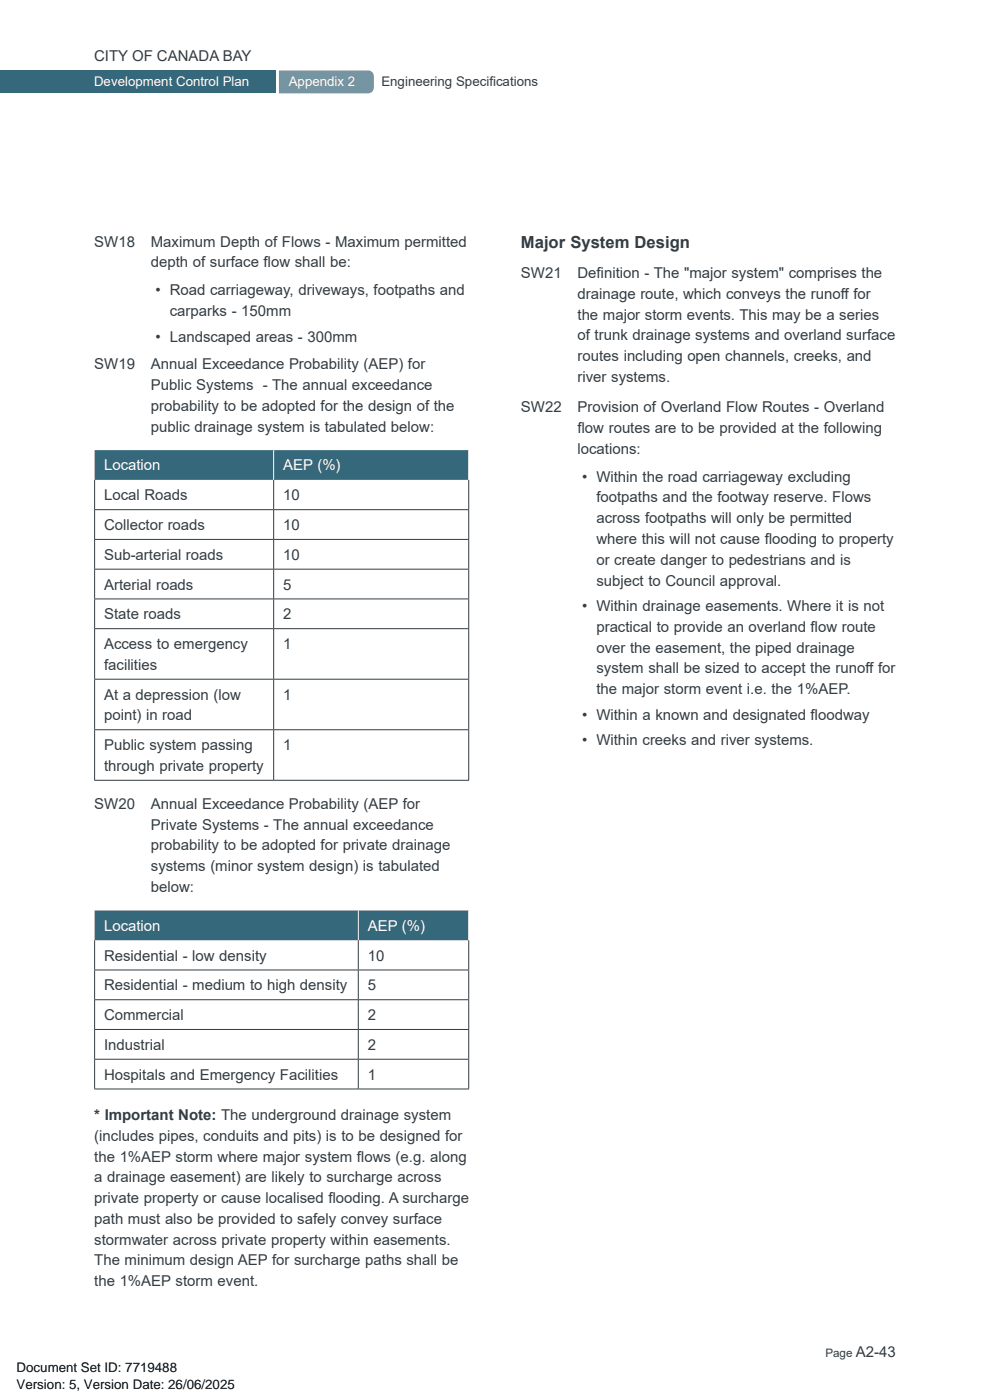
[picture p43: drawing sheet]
<svg xmlns="http://www.w3.org/2000/svg" width="210mm" height="297mm" viewBox="0 0 210 297" stroke-linecap="round" stroke-linejoin="round" font-family="sans-serif">
<defs><g id="words">
<text font-size="3.5" fill="#333c42" x="110.5" y="52.6">Major System Design</text>
<g font-size="3.2" fill="#333c42">
<text x="20" y="13">CITY OF CANADA BAY</text>
<text x="20" y="52.3">SW18</text>
<text x="32" y="52.3">Maximum Depth of Flows - Maximum permitted</text>
<text x="32" y="56.7">depth of surface f</text>
<text x="55.9" y="56.7">low shall be:</text>
<text x="110.5" y="59">SW21</text>
<text x="122.5" y="59">Def</text>
<text x="126.6" y="59">inition - The &quot;major system&quot; comprises the</text>
<text x="33" y="62.6">• Road carriageway, driveways, footpaths and</text>
<text x="122.5" y="63.4">drainage route, which conveys the runof</text>
<text x="178.4" y="63.4">f for</text>
<text x="36" y="67">carparks - 150mm</text>
<text x="122.5" y="67.8">the major storm events. This may be a series</text>
<text x="33" y="72.5">• Landscaped areas - 300mm</text>
<text x="122.5" y="72.2">of trunk drainage systems and overland surface</text>
<text x="122.5" y="76.6">routes including open channels, creeks, and</text>
<text x="20" y="78.4">SW19</text>
<text x="32" y="78.4">Annual Exceedance Probability (AEP) for</text>
<text x="32" y="82.8">Public Systems - The annual exceedance</text>
<text x="122.5" y="81">river systems.</text>
<text x="32" y="87.2">probability to be adopted for the design of the</text>
<text x="110.5" y="87.4">SW22</text>
<text x="122.5" y="87.4">Provision of Overland Flow Routes - Overland</text>
<text x="32" y="91.6">public drainage system is tabulated below:</text>
<text x="122.5" y="91.8">f</text>
<text x="122.5" y="91.8">low routes are to be provided at the following</text>
<text x="122.5" y="96.3">locations:</text>
<text x="22.1" y="106.1">Local Roads</text>
<text x="60" y="106.1">10</text>
<text x="123.5" y="102.2">• Within the road carriageway excluding</text>
<text x="126.5" y="106.6">footpaths and the footway reserve. Flows</text>
<text x="22.1" y="112.4">Collector roads</text>
<text x="60" y="112.4">10</text>
<text x="126.5" y="111">across footpaths will only be permitted</text>
<text x="22.1" y="118.7">Sub-arterial roads</text>
<text x="60" y="118.7">10</text>
<text x="126.5" y="115.4">where this will not cause f</text>
<text x="126.5" y="119.8">or create danger to pedestrians and is</text>
<text x="162.2" y="115.4">looding to property</text>
<text x="22.1" y="125.1">Arterial roads</text>
<text x="60" y="125.1">5</text>
<text x="126.5" y="124.2">subject to Council approval.</text>
<text x="22.1" y="131.4">State roads</text>
<text x="60" y="131.4">2</text>
<text x="123.5" y="129.6">• Within drainage easements. Where it is not</text>
<text x="22.1" y="137.7">Access to emergency</text>
<text x="60" y="137.7">1</text>
<text x="126.5" y="134">practical to provide an overland f</text>
<text x="171.9" y="134">low route</text>
<text x="22.1" y="142.1">facilities</text>
<text x="126.5" y="138.4">over the easement, the piped drainage</text>
<text x="126.5" y="142.9">system shall be sized to accept the runof</text>
<text x="183.6" y="142.9">f for</text>
<text x="22.1" y="148.4">At a depression (low</text>
<text x="60" y="148.4">1</text>
<text x="126.5" y="147.3">the major storm event i.e. the 1%AEP.</text>
<text x="22.1" y="152.8">point) in road</text>
<text x="123.5" y="152.7">• Within a known and designated f</text>
<text x="172" y="152.7">loodway</text>
<text x="22.1" y="159.1">Public system passing</text>
<text x="60" y="159.1">1</text>
<text x="123.5" y="158.1">• Within creeks and river systems.</text>
<text x="22.1" y="163.5">through private property</text>
<text x="20" y="171.6">SW20</text>
<text x="32" y="171.6">Annual Exceedance Probability (AEP for</text>
<text x="32" y="176">Private Systems - The annual exceedance</text>
<text x="32" y="180.4">probability to be adopted for private drainage</text>
<text x="32" y="184.8">systems (minor system design) is tabulated</text>
<text x="32" y="189.2">below:</text>
<text x="22.1" y="203.8">Residential - low density</text>
<text x="78" y="203.8">10</text>
<text x="22.1" y="210.1">Residential - medium to high density</text>
<text x="78" y="210.1">5</text>
<text x="22.1" y="216.4">Commercial</text>
<text x="78" y="216.4">2</text>
<text x="22.1" y="222.7">Industrial</text>
<text x="78" y="222.7">2</text>
<text x="22.1" y="229">Hospitals and Emergency Facilities</text>
<text x="78" y="229">1</text>
<text x="20" y="237.6">* Important Note: The underground drainage system</text>
<text x="20" y="242">(includes pipes, conduits and pits) is to be designed for</text>
<text x="20" y="246.4">the 1%AEP storm where major system f</text>
<text x="20" y="250.8">a drainage easement) are likely to surcharge across</text>
<text x="75.7" y="246.4">lows (e.g. along</text>
<text x="20" y="255.2">private property or cause localised f</text>
<text x="69.7" y="255.2">looding. A surcharge</text>
<text x="20" y="259.6">path must also be provided to safely convey surface</text>
<text x="20" y="264.1">stormwater across private property within easements.</text>
<text x="20" y="268.5">The minimum design AEP for surcharge paths shall be</text>
<text x="20" y="272.9">the 1%AEP storm event.</text>
<text x="181.5" y="288">A2-43</text>
</g>
<g font-size="3.2" fill="#fff">
<text x="22.1" y="99.8">Location</text>
<text x="60" y="99.8">AEP (%)</text>
<text x="22.1" y="197.5">Location</text>
<text x="78" y="197.5">AEP (%)</text>
</g>
<g font-size="2.8" fill="#fff">
<text x="20" y="18.2">Development Control Plan</text>
<text x="61.3" y="18.2">Appendix 2</text>
</g>
<g font-size="2.8" fill="#333c42">
<text x="80.9" y="18.2">Engineering Specif</text>
<text x="103.8" y="18.2">ications</text>
</g>
<g font-size="2.8">
<text x="3.5" y="291.1">Document Set ID: 7719488</text>
<text x="3.5" y="294.7">Version: 5, Version Date: 26/06/2025</text>
</g>
<text font-size="2.5" fill="#333c42" x="175.1" y="288">Page</text>
</g></defs>
<path d="M0 15h58.4v4.8h-58.4z" fill="#35687b"/>
<path d="M59.2 15h18.9a1.2 1.2 0 0 1 1.2 1.2v2.4a1.2 1.2 0 0 1-1.2 1.2h-18.9z" fill="#7195a3"/>
<path d="M20.1 95.5h37.9v6.3h-37.9zM58 95.5h41.4v6.3h-41.4z" fill="#35687b"/>
<path d="M58 95.5v6.3M99.4 95.5v6.3" fill="none" stroke="#fff" stroke-width=".21"/>
<g fill="none" stroke="#333c42" stroke-width=".21">
<path d="M20 108.1h79.5M20 114.4h79.5M20.1 101.8v6.3M20.1 108.2v6.2M20.1 114.5v6.2M58 101.8v6.3M58 108.2v6.2M58 114.5v6.2M99.4 101.8v6.3M99.4 108.2v6.2M99.4 114.5v6.2M20 120.7h79.5"/>
<path d="M20 127.1h79.5M20 133.4h79.5M20.1 120.8v6.2M20.1 127.1v6.2M20.1 133.4v10.6M58 120.8v6.2M58 127.1v6.2M58 133.4v10.6M99.4 120.8v6.2M99.4 127.1v6.2M99.4 133.4v10.6M20 144.1h79.5"/>
<path d="M20 154.8h79.5M20.1 144.2v10.5M20.1 154.9v10.6M58 144.2v10.5M58 154.9v10.6M99.4 144.2v10.5M99.4 154.9v10.6M20 165.5h79.5"/>
</g>
<path d="M20.1 193.2h55.9v6.3h-55.9zM76 193.2h23.4v6.3h-23.4z" fill="#35687b"/>
<path d="M76 193.2v6.3M99.4 193.2v6.3" fill="none" stroke="#fff" stroke-width=".21"/>
<g fill="none" stroke="#333c42" stroke-width=".21">
<path d="M20.1 199.5v6.2M76 199.5v6.2M99.4 199.5v6.2M20 205.8h79.5M20 212.1h79.5M20 218.4h79.5M20.1 205.8v6.2M20.1 212.2v6.1M20.1 218.5v6.1M76 205.8v6.2M76 212.2v6.1M76 218.5v6.1"/>
<path d="M99.4 205.8v6.2M99.4 212.2v6.1M99.4 218.5v6.1M20 224.7h79.5M20 231h79.5M20.1 224.8v6.2M76 224.8v6.2M99.4 224.8v6.2"/>
</g>
<use href="#words"/>
</svg>
